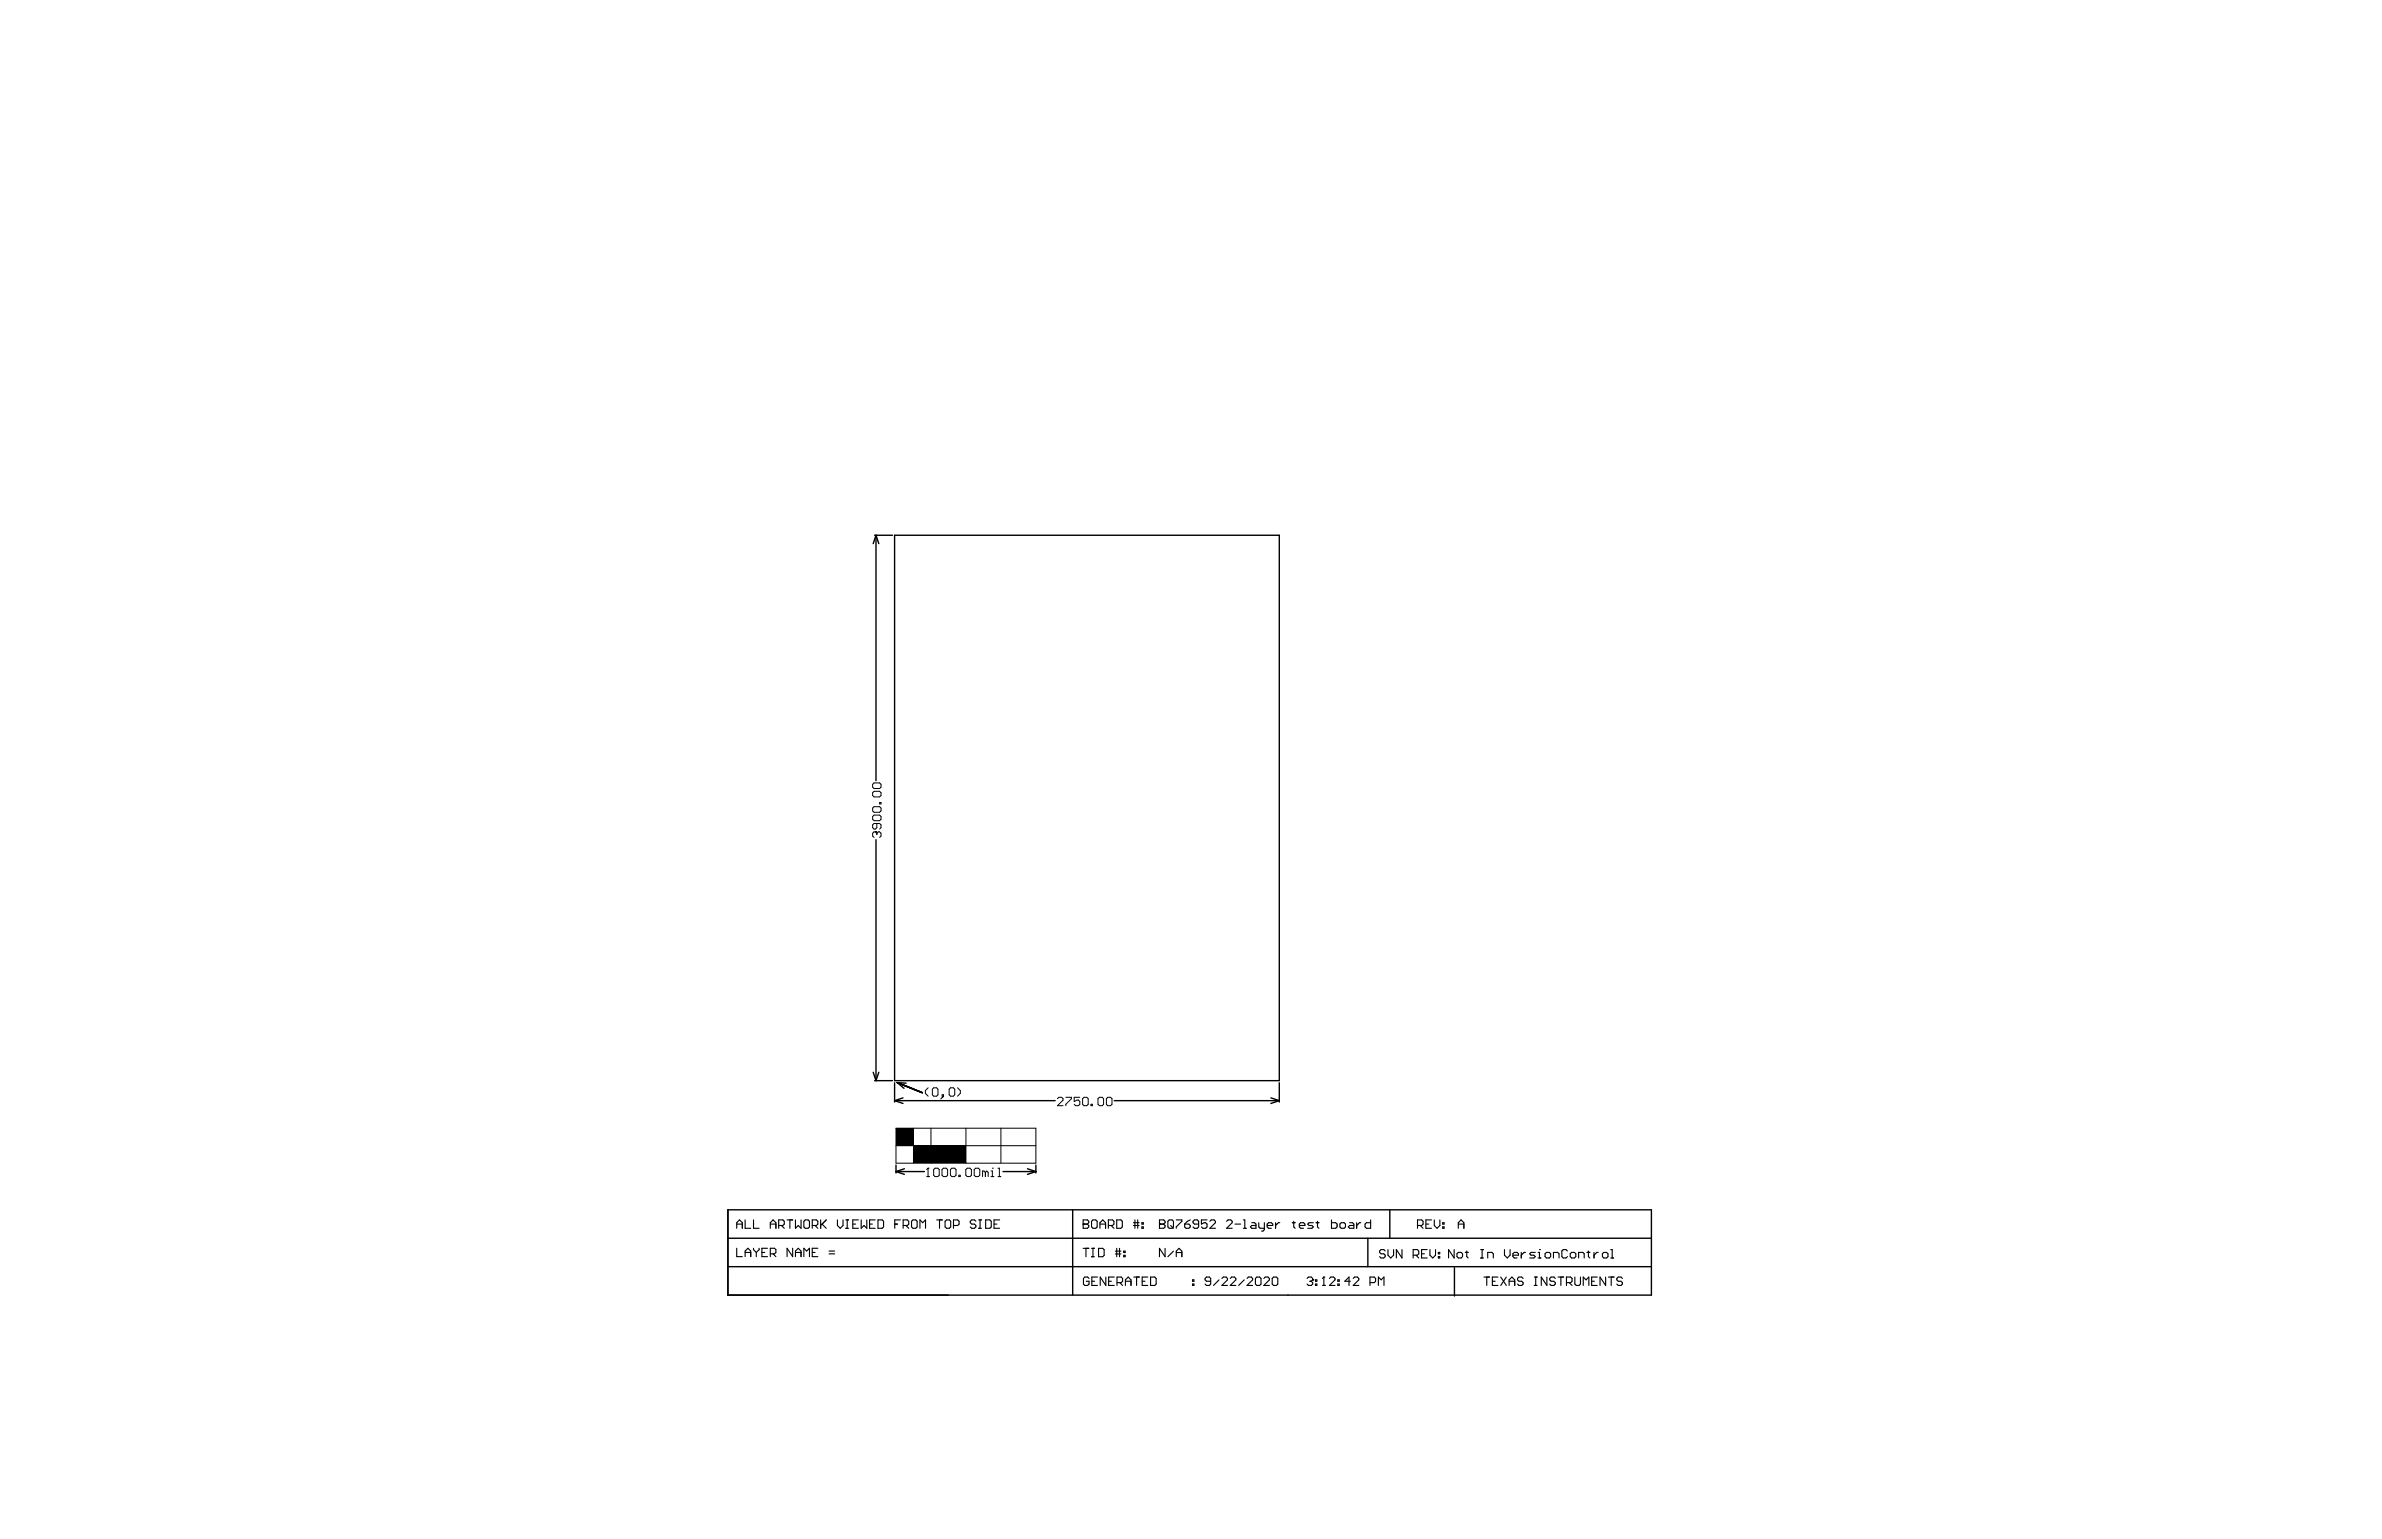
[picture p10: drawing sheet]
<svg xmlns="http://www.w3.org/2000/svg" width="432mm" height="279mm" viewBox="0 0 432 279" stroke-linecap="round" stroke-linejoin="round" font-family="sans-serif">
<g fill="none" stroke="#000" stroke-width=".25">
<path d="M158.5 97.1h3.3M158.8 97.1l.5 1.5M158.8 97.1v44.5M158.8 97.1l-.5 1.5M162.2 97.1h69.7v98.8h-69.7zM158.8 152.3v43.6M158.3 194.4l.5 1.5M158.5 195.9h3.3M159.3 194.4l-.5 1.5M162.2 196.3v3.5M162.2 199.6l1.5 .5M162.2 199.6h29.1"/>
<path d="M162.7 196.3l1.6 .1M162.7 196.3l1.2 1M162.7 196.3l4.5 1.8M163.7 199.1l-1.5 .5M202 199.6h29.9M230.4 199.1l1.5 .5M231.9 196.3v3.5M231.9 199.6l-1.5 .5M131.9 219.4v15.4h167.5v-15.4h-167.4v15.4M162.4 211.2v1.5M162.4 212.4l1.5 .5M162.4 212.4h5.2"/>
<path d="M163.9 211.9l-1.5 .5M181.8 212.4h6M186.3 211.9l1.5 .5M187.8 211.2v1.5M187.8 212.4l-1.5 .5M194.5 219.4v15.4M251.9 219.4v5.1M131.9 229.7h167.4M131.9 224.5h167.5M248 224.5v5.2M263.7 229.8v5.2"/>
</g>
<g fill="none" stroke="#000" stroke-width=".2">
<path d="M133.6 222h1M133.6 222.7v-1l.5-.5 .5 .5v1M133.6 226.3v1.6h1M135.1 227.1h1M135.1 221.2v1.5h1M135.1 227.9v-1.1l.5-.5 .5 .5v1.1M136.6 221.2v1.5h1M136.6 226.3v.3l.5 .5M137.1 227.1v.8M137.6 226.3v.3l-.5 .5M138.1 227.1h.5M139.1 226.3h-1v1.6h1"/>
<path d="M139.6 222h1M139.6 227.3h.8l.2-.2v-.5l-.2-.3h-.8v1.6M139.6 222.7v-1l.5-.5 .5 .5v1M140.1 227.3l.5 .6M141.2 222.2h.7l.3-.2v-.6l-.3-.2h-.7v1.5M141.7 222.2l.5 .5M142.7 221.2h1M143.2 221.2v1.5M143.7 226.3v1.6l-1-1.6v1.6M144.2 227.1h1M144.2 221.2v1.5l.5-.5 .5 .5v-1.5M144.2 227.9v-1.1l.5-.5 .5 .5v1.1"/>
<path d="M145.7 221.4l.3-.2h.5l.2 .2v1.1l-.2 .2h-.5l-.3-.2zM145.7 227.9v-1.6l.5 .5 .5-.5v1.6M147.2 227.1h.5M147.2 222.2h.8l.3-.2v-.6l-.3-.2h-.8v1.5M147.7 222.2l.6 .5M148.3 226.3h-1.1v1.6h1.1M148.8 221.2v1.5M149 222l.8 .7M149.8 221.2l-1 1M150.3 227.3h1M150.3 226.8h1M151.8 221.2v1l.5 .5 .5-.5v-1"/>
<path d="M153.3 222.7h.5M153.3 221.2h.5M153.6 221.2v1.5M154.6 222h.5M155.6 221.2h-1v1.5h1M156.1 221.2v1.5l.5-.5 .5 .5v-1.5M157.6 222h.5M158.6 221.2h-1v1.5h1M159.2 221.2h.7l.3 .2v1.1l-.3 .2h-.7zM162.2 222h.5M163.2 221.2h-1v1.5M163.7 222.2h.8l.2-.2v-.6l-.2-.2h-.8v1.5"/>
<path d="M164.2 222.2l.5 .5M165.2 221.4l.3-.2h.5l.3 .2v1.1l-.3 .2h-.5l-.3-.2zM166.8 222.7v-1.5l.5 .5 .5-.5v1.5M169.8 221.2h1M170.3 221.2v1.5M171.3 221.4l.3-.2h.5l.2 .2v1.1l-.2 .2h-.5l-.3-.2zM172.8 222.2h.8l.3-.2v-.6l-.3-.2h-.8v1.5M176.9 221.4l-.3-.2h-.5l-.2 .2v.3l.2 .3h.5l.3 .2v.3l-.3 .2h-.5l-.2-.2M177.4 222.7h.5M177.4 221.2h.5M177.7 221.2v1.5M178.7 221.2h.7l.3 .2v1.1l-.3 .2h-.7z"/>
<path d="M180.2 222h.5M181.2 221.2h-1v1.5h1M196.4 222h.1M196.4 222h.7M196.4 221.2h.7l.3 .2v.3l-.3 .3 .3 .2v.3l-.3 .2h-.7zM196.4 226.3h1M196.9 226.3v1.6M197.4 231.8l-.2-.2h-.5l-.3 .2v1l.3 .3h.5l.2-.3v-.5h-.5M197.9 221.4l.2-.2h.5l.3 .2v1.1l-.3 .2h-.5l-.2-.2zM197.9 227.9h.5M197.9 226.3h.5M197.9 232.3h.5"/>
<path d="M198.1 226.3v1.6M198.9 231.6h-1v1.5h1M199.1 226.3h.8l.3 .3v1l-.3 .3h-.8zM199.4 222h1M199.4 222.7v-1l.5-.5 .5 .5v1M200.5 231.6v1.5l-1.1-1.5v1.5M200.9 222.2h.8l.2-.2v-.6l-.2-.2h-.8v1.5M201 232.3h.5M201.4 222.2l.5 .5M202 231.6h-1v1.5h1M202.2 227.4h1M202.2 226.9h1"/>
<path d="M202.4 221.2h.8l.3 .2v1.1l-.3 .2h-.8zM202.4 226.3v1.6M202.5 232.6h.7l.3-.3v-.5l-.3-.2h-.7v1.5M202.9 226.3v1.6M203 232.6l.5 .5M203.7 226.9h.3v.2h-.3zM203.7 227.6h.3v.3h-.3zM204 232.3h1M204 233.1v-1l.5-.5 .5 .5v1M205.5 222.2h1M205.5 221.7h1M205.5 231.6h1"/>
<path d="M205.7 221.2v1.5M206 231.6v1.5M206.2 221.2v1.5M207 221.7h.3v.3h-.3zM207 222.5h.3v.2h-.3zM207.1 232.3h.5M208.1 231.6h-1v1.5h1M208.6 231.6h.7l.3 .2v1l-.3 .3h-.7zM210.2 222h.1M210.2 222h.7M210.2 221.2h.7l.3 .2v.3l-.3 .3 .3 .2v.3l-.3 .2h-.7zM211.2 226.3v1.6l-1-1.6v1.6"/>
<path d="M211.7 221.4l.3-.2h.5l.2 .2v1.1l-.2 .2h-.5l-.3-.2zM212.2 222.2l.5 .5M212.7 226.9l-1 1M213.2 227.1h1M213.2 221.2h1v.2l-1 1.1v.2M213.2 227.9v-1l.5-.6 .5 .6v1M214.7 222h.8l.3 .2v.3l-.3 .2h-.5l-.3-.2zM215.8 221.2l-.5 .2-.6 .6M216.2 232.8h.2v.3h-.2zM216.2 232.1h.2v.2h-.2zM217.3 222h-.8l-.2-.3v-.3l.2-.2h.5l.3 .2v1.1l-.3 .2h-.5l-.2-.2M218.8 221.2h-1v.8l.5-.3h.3l.2 .3v.5l-.2 .2h-.6l-.2-.2"/>
<path d="M219.3 221.4l.3-.2h.5l.2 .2v.3l-1 1h1M219.5 232.3h-.8l-.2-.2v-.3l.2-.2h.5l.3 .2v1l-.3 .3h-.5l-.2-.3M221 232.1l-1 1M221.5 231.8l.2-.2h.6l.2 .2v.3l-1 1h1M222.4 221.4l.2-.2h.5l.3 .2v.3l-1 1h1M223 231.8l.3-.2h.5l.2 .2v.3l-1 1h1M223.9 222h1M225.4 222.7h.5M225.4 221.2h.2v1.5M225.6 232.1l-1.1 1M226.1 231.8l.2-.2h.5l.3 .2v.3l-1 1h1M226.9 221.7h.5l.3 .3v.7h-.8l-.2-.2 .2-.3h.8"/>
<path d="M227.6 231.8l.2-.2h.5l.3 .2v1l-.3 .3h-.5l-.2-.3zM228.2 221.7v.8l.2 .2h.8M229.1 231.8l.3-.2h.5l.2 .2v.3l-1 1h1M229.2 221.7v1.3l-.3 .2h-.2M229.7 222.2h1v-.2l-.2-.3h-.5l-.3 .3v.5l.3 .2h.5M230.6 231.8l.3-.2h.5l.2 .2v1l-.2 .3h-.5l-.3-.3zM231.2 221.7v1M232 221.7h-.3l-.5 .5M234.3 221.7h.5M234.5 221.4v1.1l.3 .2M235.5 222.2h1.1v-.2l-.3-.3h-.5l-.3 .3v.5l.3 .2h.5M236.9 231.8l.3-.2h.5l.3 .2v.3"/>
<path d="M237.4 232.3h.3M237.7 232.3l.3 .3v.2l-.3 .3h-.5l-.3-.3M238 232.1h.1M238 232.1l-.3 .2M238.1 221.7h-.8l-.2 .3 .2 .2h.5l.3 .3-.3 .2h-.7M238.5 232.8h.2v.3h-.2zM238.5 232.1h.2v.2h-.2zM238.6 221.7h.5M238.8 221.4v1.1l.3 .2M239.7 233.1h.5M240 231.6h.1M240 231.6v1.5"/>
<path d="M240 231.6l-.3 .2M241 231.8l.2-.2h.6l.2 .2v.3l-1 1h1M241.4 221.2v1.5h.7l.3-.2v-.5l-.3-.3h-.7M242.5 232.8h.3v.3h-.3zM242.5 232.1h.3v.2h-.3zM242.9 222l.2-.3h.5l.3 .3v.5l-.3 .2h-.5l-.2-.2zM244.7 221.7h.5l.2 .3v.7h-.7l-.3-.2 .3-.3h.7M244.8 232.3h-1l.7-.7v1.5M245.3 231.8l.3-.2h.5l.2 .2v.3l-1 1h1M245.9 221.7v1M246.7 221.7h-.3l-.5 .5M248.3 232.6h.8l.3-.3v-.5l-.3-.2h-.8v1.5"/>
<path d="M248.5 221.2v1.5h-.8l-.2-.2v-.5l.2-.3h.8M249.9 233.1v-1.5l.5 .5 .5-.5v1.5M251.1 226.8l-.3-.2h-.5l-.2 .2v.3l.2 .2h.5l.3 .3v.2l-.3 .3h-.5l-.2-.3M251.6 226.6v1l.5 .5 .5-.5v-1M254.1 226.6v1.5l-1-1.5v1.5M256.2 227.6h.7l.3-.3v-.5l-.3-.2h-.7v1.5M256.7 227.6l.5 .5M257 222.2h.7l.3-.2v-.6l-.3-.2h-.7v1.5M257.5 222.2l.5 .5M257.7 227.3h.5M258.5 222h.5M258.7 226.6h-1v1.5h1"/>
<path d="M259.2 226.6v1l.5 .5 .5-.5v-1M259.5 221.2h-1v1.5h1M260 221.2v1l.5 .5 .5-.5v-1M260.7 227.8h.3v.3h-.3zM260.7 227.1h.3v.2h-.3zM261.5 221.7h.3v.3h-.3zM261.5 222.5h.3v.2h-.3zM263.6 226.6v1.5l-1-1.5v1.5M264.1 227.3l.3-.2h.5l.2 .2v.5l-.2 .3h-.5l-.3-.3zM264.4 222.7v-1l.5-.5 .5 .5v1M264.4 222h1M265.6 227.1h.5"/>
<path d="M265.9 226.8v1l.2 .3M268.4 228.1h.5M268.4 226.6h.5M268.7 226.6v1.5M269 231.6h1M269.5 231.6v1.5M269.7 228.1v-1h.7l.3 .2v.8M270.5 232.3h.5M271.5 231.6h-1v1.5h1M272 231.6l1.1 1.5M272.7 226.6v1l.5 .5 .5-.5v-1M273.1 231.6l-1.1 1.5"/>
<path d="M273.6 232.3h1M273.6 233.1v-1l.5-.5 .5 .5v1M274.3 227.6h1v-.3l-.3-.2h-.5l-.2 .2v.5l.2 .3h.5M275.8 227.1v1M276.1 231.8l-.2-.2h-.6l-.2 .2v.3l.2 .2h.6l.2 .3v.2l-.2 .3h-.6l-.2-.3M276.5 227.1h-.2l-.5 .5M278.1 231.6h.5M278.1 233.1h.5M278.3 227.1h-.8l-.2 .2 .2 .3h.6l.2 .2-.2 .3h-.8M278.4 231.6v1.5M278.8 228.1h.5M278.8 227.1h.3v1"/>
<path d="M279.1 226.6h.1M280.3 227.1h.5l.3 .2v.5l-.3 .3h-.5l-.2-.3v-.5zM280.4 231.6v1.5l-1-1.5v1.5M281.6 228.1v-1h.8l.2 .2v.8M281.9 231.8l-.2-.2h-.5l-.3 .2v.3l.3 .2h.5l.2 .3v.2l-.2 .3h-.5l-.3-.3M282.4 231.6h1.1M282.9 231.6v1.5M284 232.6h.7l.3-.3v-.5l-.3-.2h-.7v1.5M284.1 226.8l-.2-.2h-.5l-.3 .2v1l.3 .3h.5l.2-.3M284.5 232.6l.5 .5M284.9 227.1h.5l.3 .2v.5l-.3 .3h-.5l-.3-.3v-.5zM285.5 231.6v1.2l.2 .3h.5l.3-.3v-1.2"/>
<path d="M286.2 228.1v-1h.7l.3 .2v.8M287 233.1v-1.5l.5 .5 .5-.5v1.5M287.7 227.1h.5M287.9 226.8v1l.3 .3M288.5 232.3h.5M289 227.1v1M289.5 231.6h-1v1.5h1M289.7 227.1h-.2l-.5 .5M290.5 227.3l.2-.2h.5l.3 .2v.5l-.3 .3h-.5l-.2-.3zM291.1 231.6v1.5l-1.1-1.5v1.5M291.6 231.6h1M292 228.1h.5"/>
<path d="M292 226.6h.2v1.5M292.1 231.6v1.5M294.1 231.8l-.3-.2h-.5l-.2 .2v.3l.2 .2h.5l.3 .3v.2l-.3 .3h-.5l-.2-.3"/>
</g>
<g fill="none" stroke="#000" stroke-width=".18">
<path d="M158.2 142.2l.2-.2h1.1l.2 .2v.5l-.2 .3h-1.1l-.2-.3zM158.2 143.7l.2-.2h1.1l.2 .2v.5l-.2 .3h-1.1l-.2-.3zM158.2 146.5l.2-.2h1.1l.2 .2v.5l-.2 .3h-1.1l-.2-.3zM158.2 148l.2-.2h1.1l.2 .2v.5l-.2 .3h-1.1l-.2-.3zM158.7 150.8h.1M158.7 150.8h-.3l-.2 .3v.5l.2 .2M158.7 150.8l.2 .3M158.9 149.3v.8l-.2 .2h-.3l-.2-.2v-.5l.2-.3h1.1l.2 .3v.5l-.2 .2M158.9 151.1l.3-.3h.3l.2 .3v.5l-.2 .2M158.9 151.1v.2M159.5 145.5h.2v.3h-.2zM168.3 197.2l-.6 .5v.5l.6 .6"/>
<path d="M169.3 197.2h.5l.2 .3v1l-.2 .3h-.5l-.3-.3v-1zM170.8 198.5h.2v.3h-.2zM171 198.8l-.5 .5M172.3 197.2h.5l.3 .3v1l-.3 .3h-.5l-.2-.3v-1zM173.6 197.2l.5 .5v.5l-.5 .6M191.7 199.2l.2-.2h.5l.3 .2v.3l-1 1h1M193.2 199h1v.2l-1 1v.3M195.7 199h-1v.7l.5-.2h.3l.2 .2v.5l-.2 .3h-.5l-.3-.3M196.3 199.2l.2-.2h.5l.3 .2v1l-.3 .3h-.5l-.2-.3zM199 199.2l.3-.2h.5l.3 .2v1l-.3 .3h-.5l-.3-.3zM200.6 199.2l.2-.2h.5l.3 .2v1l-.3 .3h-.5l-.2-.3zM162.4 204.6h25.4v6.3h-25.4z"/>
<path d="M162.4 207.7h25.4M165.6 204.6v6.3M168 213.3h.5M168.2 211.8h.1M168.2 211.8v1.5M168.2 211.8l-.2 .3M168.8 204.6v6.3M169.5 211.8h.5l.3 .3v1l-.3 .2h-.5l-.3-.2v-1zM171 211.8h.5l.3 .3v1l-.3 .2h-.5l-.2-.2v-1zM172.5 211.8h.5l.3 .3v1l-.3 .2h-.5l-.2-.2v-1zM173.8 213.1h.3v.2h-.3zM175.1 204.6v6.3"/>
<path d="M175.3 211.8h.5l.3 .3v1l-.3 .2h-.5l-.2-.2v-1zM176.9 211.8h.5l.2 .3v1l-.2 .2h-.5l-.3-.2v-1zM178.6 212.6l-.2-.3h-.3v1M178.6 212.6v.7M178.6 212.6l.3-.3 .2 .3v.7M179.6 213.3h.5M179.6 212.3h.3v1M179.9 211.8h.1M180.9 213.3h.5M180.9 211.8h.3v1.5M181.4 204.6v6.3M197.8 200.2h.2v.3h-.2z"/>
</g>
<g fill="#000">
<path d="M162.4 204.6h3.2v3.1h-3.2z" fill-rule="evenodd"/>
<path d="M165.6 207.7h9.5v3.2h-9.5z" fill-rule="evenodd"/>
</g>
</svg>
